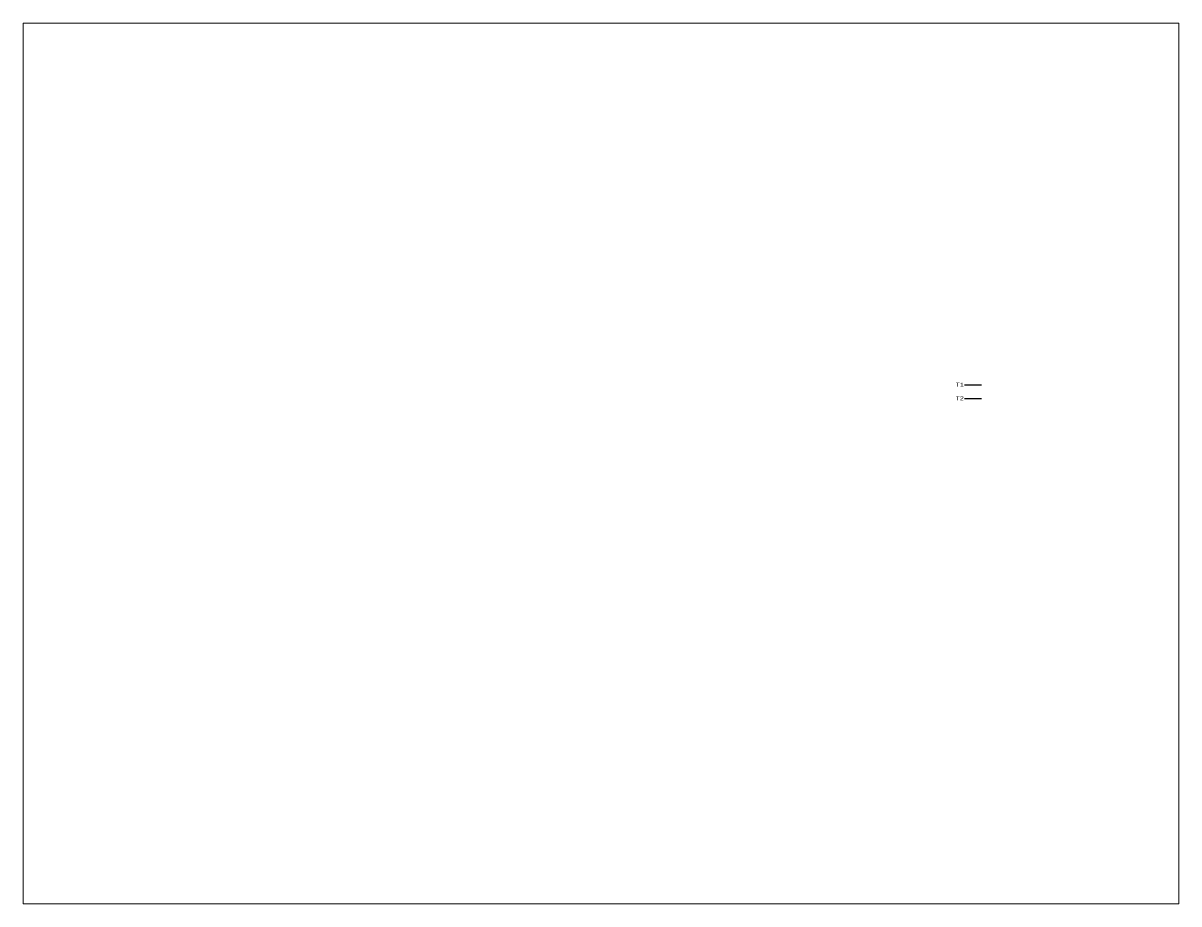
# Paper-space layout 'Layout1' of a CAD drawing. Header units: millimetres. Extents: x 27 to 240, y 20 to 183.
# The model-space entities are those that its viewports show. They can reach past a viewport. Long polylines and large blocks are cut down to what shows.
import ezdxf
from ezdxf.enums import TextEntityAlignment as Align

# ---------------------------------------------------------------- set-up
doc = ezdxf.new("R2010")
doc.units = ezdxf.units.MM
doc.styles.add('Courier', font='cour.ttf', dxfattribs={"height": 1.5})

msp = doc.modelspace()

# ---------------------------------------------------------------- linework, layer by layer
at = {"color": 1}
for p, q in [((343.71, 177.4), (349.95, 177.4)), ((343.71, 172.4), (349.95, 172.4))]:
    msp.add_line(p, q, dxfattribs=at)

# ---------------------------------------------------------------- texts
at = {"color": 7, "style": 'Courier'}
for tag, p in [('T1', (343.45, 177.47)), ('T2', (343.45, 172.47))]:
    msp.add_attdef(tag, text='', height=1.5, dxfattribs=at).set_placement(p, align=Align.MIDDLE_RIGHT)

psp = doc.layouts.get("Layout1")

# ---------------------------------------------------------------- viewports
at = {"layer": '0'}
psp.add_viewport(center=(133.35, 101.6), size=(213.36, 162.56), view_center_point=(210, 148.5), view_height=323.8171, dxfattribs=at)

doc.saveas('drawing.dxf')
